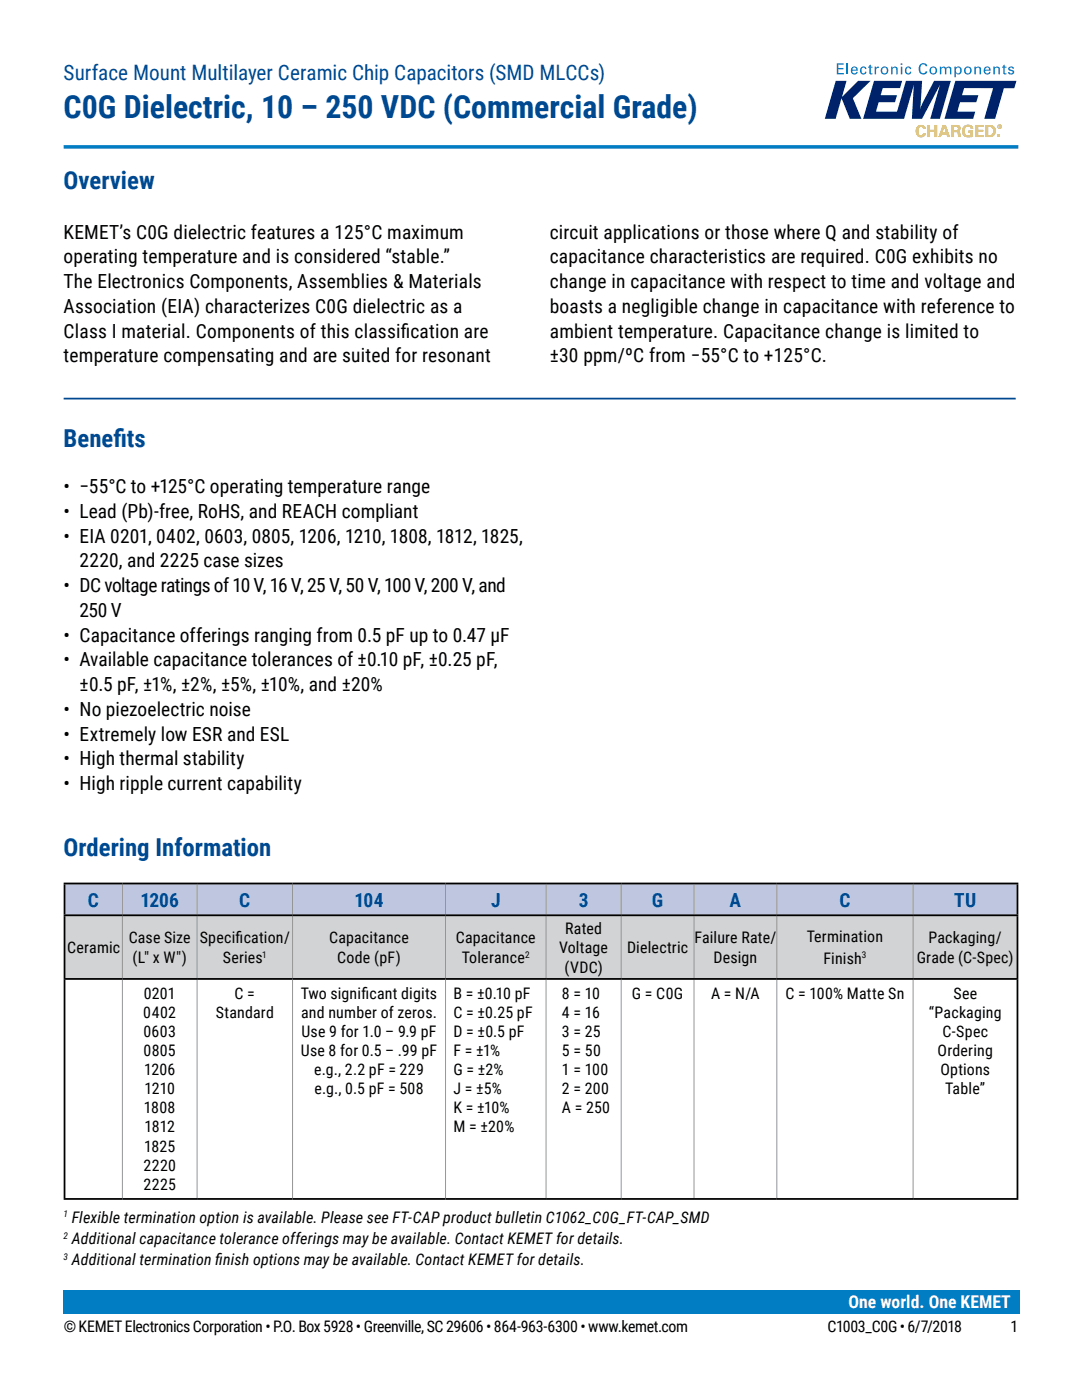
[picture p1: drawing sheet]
<svg xmlns="http://www.w3.org/2000/svg" width="216mm" height="279mm" viewBox="0 0 216 279" stroke-linecap="round" stroke-linejoin="round" font-family="sans-serif">
<defs><g id="words">
<text font-size="6.3" fill="#004990" x="12.7" y="23.5">C0G Dielectric, 10 – 250 VDC (Commercial Grade)</text>
<g font-size="4.9" fill="#004990">
<text x="12.7" y="37.7">Overview</text>
<text x="12.7" y="89.3">Benef</text>
<text x="22.6" y="89.3">its</text>
<text x="12.7" y="170.9">Ordering Information</text>
</g>
<text font-size="4.2" fill="#004990" x="12.7" y="15.9">Surface Mount Multilayer Ceramic Chip Capacitors (SMD MLCCs)</text>
<g font-size="3.9">
<text x="12.7" y="47.6">KEMET’s C0G dielectric features a 125°C maximum</text>
<text x="109.7" y="47.6">circuit applications or those where Q and stability of</text>
<text x="12.7" y="52.6">operating temperature and is considered “stable.”</text>
<text x="109.7" y="52.6">capacitance characteristics are required. C0G exhibits no</text>
<text x="12.7" y="57.5">The Electronics Components, Assemblies &amp; Materials</text>
<text x="109.7" y="57.5">change in capacitance with respect to time and voltage and</text>
<text x="12.7" y="62.4">Association (EIA) characterizes C0G dielectric as a</text>
<text x="109.7" y="62.4">boasts a negligible change in capacitance with reference to</text>
<text x="12.7" y="67.4">Class I material. Components of this classif</text>
<text x="80" y="67.4">ication are</text>
<text x="109.7" y="67.4">ambient temperature. Capacitance change is limited to</text>
<text x="12.7" y="72.3">temperature compensating and are suited for resonant</text>
<text x="109.7" y="72.3">±30 ppm/ºC from −55°C to +125°C.</text>
<text x="12.7" y="98.4">• −55°C to +125°C operating temperature range</text>
<text x="12.7" y="103.4">• Lead (Pb)-free, RoHS, and REACH compliant</text>
<text x="12.7" y="108.3">• EIA 0201, 0402, 0603, 0805, 1206, 1210, 1808, 1812, 1825,</text>
<text x="15.9" y="113.2">2220, and 2225 case sizes</text>
<text x="12.7" y="118.2">• DCvoltageratingsof10V,16V,25V,50V,100V, 200V,and</text>
<text x="15.9" y="123.1">250V</text>
<text x="12.7" y="128.1">• Capacitance offerings ranging from 0.5 pF up to 0.47 μF</text>
<text x="12.7" y="133">• Available capacitance tolerances of ±0.10 pF, ±0.25 pF,</text>
<text x="15.9" y="137.9">±0.5 pF, ±1%, ±2%, ±5%, ±10%, and ±20%</text>
<text x="12.7" y="142.9">• No piezoelectric noise</text>
<text x="12.7" y="147.8">• Extremely low ESR and ESL</text>
<text x="12.7" y="152.8">• High thermal stability</text>
<text x="12.7" y="157.7">• High ripple current capability</text>
</g>
<g font-size="3.9" fill="#004990">
<text x="17.5" y="180.9">C</text>
<text x="28" y="180.9">1206</text>
<text x="47.7" y="180.9">C</text>
<text x="70.7" y="180.9">104</text>
<text x="98" y="180.9">J</text>
<text x="115.5" y="180.9">3</text>
<text x="130.1" y="180.9">G</text>
<text x="145.6" y="180.9">A</text>
<text x="167.5" y="180.9">C</text>
<text x="190.4" y="180.9">TU</text>
</g>
<text font-size="3.5" fill="#fff" x="169.3" y="261">One world. One KEMET</text>
<g font-size="3.2">
<text x="13.4" y="190.2">Ceramic</text>
<text x="25.7" y="188.3">Case Size</text>
<text x="39.8" y="188.3">Specif</text>
<text x="47" y="188.3">ication/</text>
<text x="65.7" y="188.3">Capacitance</text>
<text x="91" y="188.3">Capacitance</text>
<text x="111.6" y="190.2">Voltage</text>
<text x="112.8" y="186.3">Rated</text>
<text x="125.1" y="190.2">Dielectric</text>
<text x="138.6" y="188.3">Failure Rate/</text>
<text x="161" y="188.1">Termination</text>
<text x="185.2" y="188.3">Packaging/</text>
<text x="26.5" y="192.1">(L&quot; x W&quot;)</text>
<text x="44.4" y="192.1">Series</text>
<text x="67.3" y="192.1">Code (pF)</text>
<text x="92.2" y="192.1">Tolerance</text>
<text x="112.6" y="194.1">(VDC)</text>
<text x="142.4" y="192.1">Design</text>
<text x="164.3" y="192.3">Finish</text>
<text x="182.9" y="192.1">Grade (C-Spec)</text>
<text x="28.6" y="203.1">0402</text>
<text x="28.7" y="199.3">0201</text>
<text x="43" y="203.1">Standard</text>
<text x="46.8" y="199.3">C =</text>
<text x="60" y="199.3">Two signif</text>
<text x="60.1" y="203.1">and number of zeros.</text>
<text x="72.1" y="199.3">icant digits</text>
<text x="90.5" y="203.1">C = ±0.25 pF</text>
<text x="90.5" y="199.3">B = ±0.10 pF</text>
<text x="112.1" y="199.3">8 = 10</text>
<text x="112.1" y="203.1">4 = 16</text>
<text x="126.1" y="199.3">G = C0G</text>
<text x="141.9" y="199.3">A = N/A</text>
<text x="156.7" y="199.3">C = 100% Matte Sn</text>
<text x="185.3" y="203.1">“Packaging</text>
<text x="190.2" y="199.3">See</text>
<text x="28.6" y="207">0603</text>
<text x="60.2" y="207">Use 9 for 1.0 – 9.9 pF</text>
<text x="90.5" y="207">D = ±0.5 pF</text>
<text x="112.1" y="207">3 = 25</text>
<text x="188.1" y="207">C-Spec</text>
<text x="28.7" y="210.8">0805</text>
<text x="28.7" y="214.6">1206</text>
<text x="60.1" y="210.8">Use 8 for 0.5 – .99 pF</text>
<text x="62.7" y="214.6">e.g., 2.2 pF = 229</text>
<text x="90.5" y="210.8">F = ±1%</text>
<text x="90.5" y="214.6">G = ±2%</text>
<text x="112.1" y="210.8">5 = 50</text>
<text x="112.1" y="214.6">1 = 100</text>
<text x="187.1" y="210.8">Ordering</text>
<text x="187.6" y="214.6">Options</text>
<text x="28.8" y="218.4">1210</text>
<text x="62.7" y="218.4">e.g., 0.5 pF = 508</text>
<text x="90.5" y="218.4">J = ±5%</text>
<text x="112.1" y="218.4">2 = 200</text>
<text x="188.6" y="218.4">Table”</text>
<text x="28.7" y="222.2">1808</text>
<text x="28.8" y="226">1812</text>
<text x="90.5" y="222.2">K = ±10%</text>
<text x="90.5" y="226">M = ±20%</text>
<text x="112.1" y="222.2">A = 250</text>
<text x="28.6" y="233.6">2220</text>
<text x="28.7" y="229.8">1825</text>
<text x="28.6" y="237.4">2225</text>
<text x="14.3" y="244">Flexible termination option is available. Please see FT-CAP product bulletin C1062_C0G_FT-CAP_SMD</text>
<text x="14.3" y="248.2">Additional capacitance tolerance offerings may be available. Contact KEMET for details.</text>
<text x="14.3" y="252.5">Additional termination f</text>
<text x="43" y="252.5">inish options may be available. Contact KEMET for details.</text>
<text x="12.7" y="265.9">© KEMET Electronics Corporation • P.O. Box 5928 • Greenville, SC 29606 • 864-963-6300 • www.kemet.com</text>
<text x="165.1" y="265.9">C1003_C0G • 6/7/2018</text>
<text x="201.7" y="265.9">1</text>
</g>
<g font-size="1.9">
<text x="52.3" y="191.1">1</text>
<text x="104.8" y="191.1">2</text>
<text x="172" y="191.3">3</text>
<text x="12.7" y="243">1</text>
<text x="12.7" y="247.2">2</text>
<text x="12.7" y="251.4">3</text>
</g>
</g></defs>
<path d="M12.7 261.9h190.5" fill="none" stroke="#007dc3" stroke-width=".35"/>
<g fill="#00226a">
<path d="M166.8 16.1h2.1l-.9 3.3 3.2-3.3h2.5l-3.5 3.5 1.7 4.1h-2.3l-1.7-4.1-1.2 4.1h-2.1z"/>
<path d="M174.4 16.1h5.6l-.4 1.5h-3.5l-.4 1.4h3.3l-.4 1.4h-3.3l-.5 1.9h4.2l1.8-6.2h3.2l-.4 5.8 .4-1.2 2.4-4.6h3.3l-2.2 7.6h-1.9l2-6.8-3.6 6.8h-2l.3-6.7-1.9 6.7h-8.2z"/>
<path d="M190.6 16.1h12.2l-.4 1.5h-2.1l-1.7 6.1h-2.2l1.8-6.1h-5.8l-.4 1.4h3.2l-.4 1.4h-3.2l-.6 1.9h3.6l-.4 1.4h-5.7z"/>
</g>
<g fill="#eeb310">
<path d="M183.1 25.2a.94 .94 0 0 1 1-.2 .94 .94 0 0 1 .6 .7h-.5l-.1-.3-.3-.1a.97 .97 0 0 0 0 1.7l.3-.2 .1-.2h.5a1.03 1.03 0 0 1-1.2 .8 1.03 1.03 0 0 1-.8-1.2l.1-.4z"/>
<path d="M185 24.9h.6v1h.9v-1h.5v2.5h-.5v-1.1h-.9v1.1h-.6z"/>
<path d="M192.2 25.4a1.11 1.11 0 0 1 1.1-.6 1.11 1.11 0 0 1 .9 .9h-.5v-.1a.65 .65 0 0 0-.9-.3 .65 .65 0 0 0-.3 .9 .79 .79 0 0 0 1.2 .8v-.5h-.5v-.4h1v1.2a1.62 1.62 0 0 1-2.2-.7v-.9z"/>
<path d="M194.7 24.9h1.6v.4h-1.1v.6h1v.4h-1v.7h1.1v.4h-1.6z"/>
<path d="M199 26.9h.4v.5h-.4z"/>
<path d="M188.4 25.4l-.3 1h.6zM188.1 24.9h.6l.9 2.5h-.6l-.1-.6h-1l-.2 .6h-.5z"/>
<path d="M190.3 25.3v.7h.5a.35 .35 0 0 0 .4-.4 .35 .35 0 0 0-.5-.3zM189.8 24.9h1a.65 .65 0 0 1 .8 .4 .65 .65 0 0 1-.4 .9 .75 .75 0 0 1 .5 .9l.1 .3h-.6l-.1-.9-.7-.1v1h-.6z"/>
<path d="M197.2 25.3v1.7a.82 .82 0 0 0 1-.9 .82 .82 0 0 0-1-.8zM196.7 25h.8a1.2 1.2 0 0 1 1.2 1.2 1.2 1.2 0 0 1-1.3 1.2h-.7z"/>
<path d="M199.4 25.1v.1h.1zM199.3 25h.3l.1 .5-.2-.2-.2 .2zM199.1 25.3a.4 .4 0 0 0 .8 0 .4 .4 0 0 0-.8 0zM199 25.3a.46 .46 0 0 1 .9 0 .46 .46 0 0 1-.9 0z"/>
</g>
<path d="M167 12.6h1.3v.3h-1v.7h1v.2h-1v.8h1.1v.2h-1.4z" fill="#0070ce"/>
<path d="M169.1 12.6v2.2" fill="none" stroke="#0070ce" stroke-width=".28"/>
<g fill="#0070ce">
<path d="M171.8 13.5a.59 .59 0 0 1 .6-.2 .59 .59 0 0 1 .5 .5h-.3l-.3-.3a.65 .65 0 0 0-.4 .6 .65 .65 0 0 0 .4 .6l.3-.4h.3a.7 .7 0 0 1-1 .5 .7 .7 0 0 1-.2-1.1z"/>
<path d="M173.5 13l.3-.1v.4h.3v.2h-.3v1.1h.3v.2l-.6-.1v-1.2h-.3v-.2h.3z"/>
<path d="M174.5 13.3h.3v.3l.2-.3h.4v.3l-.5 .1-.1 1.1h-.3z"/>
<path d="M177.8 13.3h.3v.3a.55 .55 0 0 1 .6-.3 .55 .55 0 0 1 .4 .6v.9h-.3v-1.1a.39 .39 0 0 0-.4-.2 .39 .39 0 0 0-.3 .3v1h-.3z"/>
<path d="M180.7 13.5a.59 .59 0 0 1 .7-.2 .59 .59 0 0 1 .4 .5h-.2l-.4-.3a.65 .65 0 0 0-.3 .6 .65 .65 0 0 0 .3 .6l.4-.4h.2a.7 .7 0 0 1-.9 .5 .7 .7 0 0 1-.3-1.1z"/>
<path d="M183.7 12.8a.81 .81 0 0 1 1.3 .4h-.3a.53 .53 0 0 0-.6-.4 .53 .53 0 0 0-.4 .6 .93 .93 0 0 0 .5 1.2h.3l.2-.4h.3a.89 .89 0 0 1-1.1 .6 .89 .89 0 0 1-.6-1.1v-.4z"/>
<path d="M187.5 13.3h.3v.3l.5-.3 .5 .3a.56 .56 0 0 1 .6-.3 .56 .56 0 0 1 .4 .6v.9h-.2l-.1-1.1a.38 .38 0 0 0-.4-.2 .38 .38 0 0 0-.3 .4v.9h-.3v-1.1a.37 .37 0 0 0-.6 0l-.1 1.1h-.3z"/>
<path d="M194.4 13.3h.3v.3a.55 .55 0 0 1 .7-.3 .55 .55 0 0 1 .3 .6v.9h-.2l-.1-1.1a.39 .39 0 0 0-.4-.2 .39 .39 0 0 0-.3 .3v1h-.3z"/>
<path d="M198.2 13.3h.3v.3a.55 .55 0 0 1 .6-.3 .55 .55 0 0 1 .4 .6v.9h-.3v-1.1a.39 .39 0 0 0-.4-.2 .39 .39 0 0 0-.3 .3v1h-.3z"/>
<path d="M200.2 13l.3-.1v.4h.3v.2h-.3v1.1h.3v.2l-.6-.1v-1.2h-.3v-.2h.3z"/>
<path d="M201.2 13.5a.65 .65 0 0 1 1.1 .2h-.3a.28 .28 0 0 0-.3-.2 .28 .28 0 0 0-.2 .3l.8 .4a.6 .6 0 0 1-.5 .7 .6 .6 0 0 1-.7-.5h.3a.3 .3 0 0 0 .4 .3 .3 .3 0 0 0 .2-.4l-.1-.1a.63 .63 0 0 1-.7-.5z"/>
<path d="M170.3 13.5l-.2 .4h.8l-.2-.4zM170 13.5a.69 .69 0 0 1 .8-.2 .69 .69 0 0 1 .3 .8h-1v.4a.4 .4 0 0 0 .4 .2 .4 .4 0 0 0 .4-.4h.2a.72 .72 0 0 1-1 .5 .72 .72 0 0 1-.3-1.1z"/>
<path d="M176.2 13.5a.65 .65 0 0 0 .3 1.2 .57 .57 0 0 0 .5-.7 .57 .57 0 0 0-.8-.5zM175.7 14.1a.8 .8 0 0 1 1.6 0 .8 .8 0 0 1-1.6 0z"/>
<path d="M179.7 13.3h.3v1.5h-.3zM179.7 12.6h.4v.4h-.4z"/>
<path d="M186 13.5a.65 .65 0 0 0 .2 1.2 .57 .57 0 0 0 .5-.7 .57 .57 0 0 0-.7-.5zM185.4 14.1a.8 .8 0 0 1 1.6 0 .8 .8 0 0 1-1.6 0z"/>
<path d="M190.9 13.5a.7 .7 0 0 0 .3 1.2 .64 .64 0 0 0 .4-.6 .64 .64 0 0 0-.4-.6zM190.4 13.3h.3v.2a.71 .71 0 0 1 1-.1 .71 .71 0 0 1 .2 1 .64 .64 0 0 1-.5 .4 .64 .64 0 0 1-.7-.2v.8h-.2z"/>
<path d="M192.9 13.5a.65 .65 0 0 0 .2 1.2 .57 .57 0 0 0 .5-.7 .57 .57 0 0 0-.7-.5zM192.3 14.1a.8 .8 0 0 1 1.6 0 .8 .8 0 0 1-1.6 0z"/>
<path d="M196.8 13.5l-.2 .4h.8l-.2-.4zM196.5 13.5a.69 .69 0 0 1 .8-.2 .69 .69 0 0 1 .3 .8h-1v.4a.4 .4 0 0 0 .4 .2 .4 .4 0 0 0 .4-.4h.2a.72 .72 0 0 1-1 .5 .72 .72 0 0 1-.3-1.1z"/>
</g>
<path d="M12.7 29.3h190.5" fill="none" stroke="#007dc3" stroke-width=".71" stroke-linecap="butt"/>
<path d="M12.7 257.6h190.8v4.7h-190.8z" fill="#007dc3"/>
<path d="M12.7 79.6h190" fill="none" stroke="#004990" stroke-width=".35"/>
<path d="M12.9 176.3h11.5v6.4h-11.5zM24.4 176.3h14.9v6.4h-14.9zM39.3 176.3h19.1v6.4h-19.1zM58.4 176.3h30.5v6.4h-30.5zM88.9 176.3h20.1v6.4h-20.1zM109 176.3h15v6.4h-15zM124 176.3h14.5v6.4h-14.5zM138.5 176.3h16.5v6.4h-16.5zM155 176.3h27.2v6.4h-27.2zM182.2 176.3h20.8v6.4h-20.8z" fill="#bfc6e0"/>
<path d="M12.9 182.7h11.5v12.7h-11.5zM24.4 182.7h14.9v12.7h-14.9zM39.3 182.7h19.1v12.7h-19.1zM58.4 182.7h30.5v12.7h-30.5zM88.9 182.7h20.1v12.7h-20.1zM109 182.7h15v12.7h-15zM124 182.7h14.5v12.7h-14.5zM138.5 182.7h16.5v12.7h-16.5zM155 182.7h27.2v12.7h-27.2zM182.2 182.7h20.8v12.7h-20.8z" fill="#d1d3d4"/>
<g fill="none" stroke="#939598" stroke-width=".2">
<path d="M24.4 176.5v6M39.3 176.5v6M58.4 176.5v6M88.9 176.5v6M109 176.5v6M124 176.5v6M138.5 176.5v6M155 176.5v6M182.2 176.5v6M24.4 182.8v12.4M24.4 195.5v43.6M39.3 182.8v12.4"/>
<path d="M39.3 195.5v43.6M58.4 182.8v12.4M58.4 195.5v43.6M88.9 182.8v12.4M88.9 195.5v43.6M109 182.8v12.4M109 195.5v43.6M124 182.8v12.4M124 195.5v43.6M138.5 182.8v12.4M138.5 195.5v43.6M155 182.8v12.4"/>
<path d="M155 195.5v43.6M182.2 182.8v12.4M182.2 195.5v43.6"/>
</g>
<path d="M12.7 176.3h190.5M12.9 176.5v6M203 176.5v6M12.7 195.4h190.5M12.7 182.7h190.5M12.9 182.8v12.4M12.9 195.5v43.6M203 182.8v12.4M203 195.5v43.6M12.7 239.3h190.5" fill="none" stroke="#000" stroke-width=".35"/>
<use href="#words"/>
</svg>
